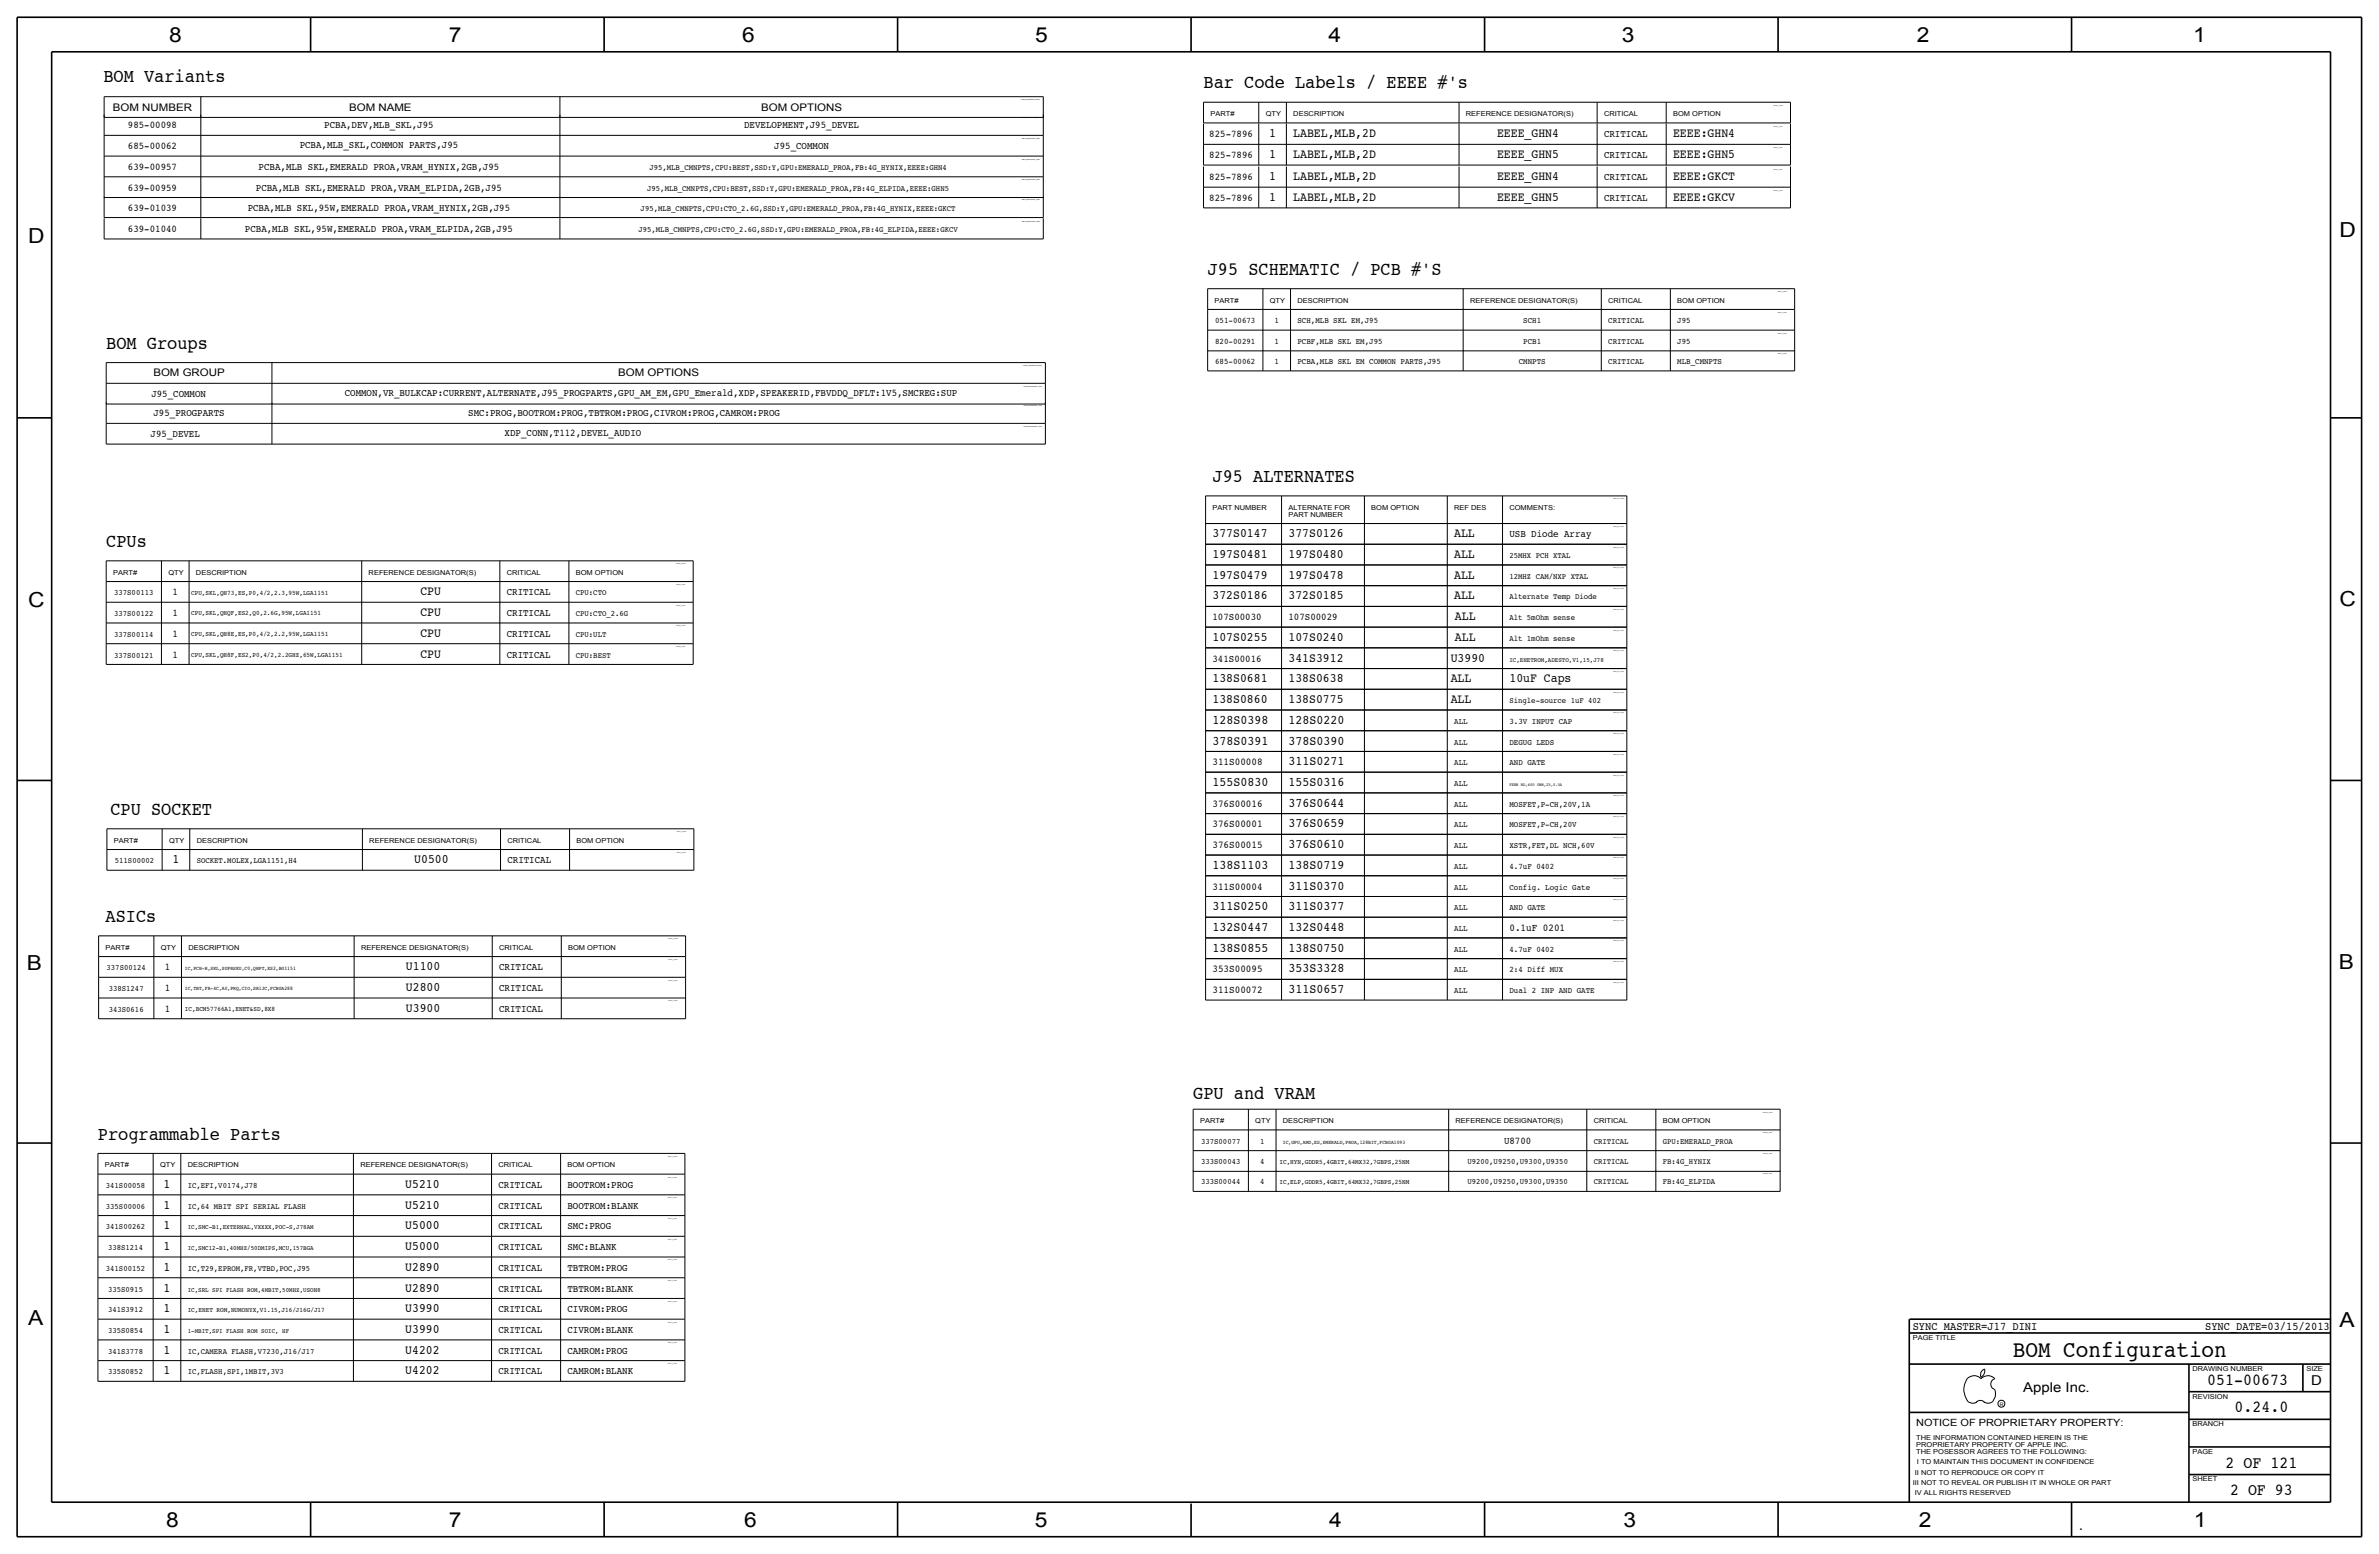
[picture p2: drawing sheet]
<svg xmlns="http://www.w3.org/2000/svg" width="875mm" height="572mm" viewBox="0 0 875 572" stroke-linecap="round" stroke-linejoin="round" font-family="sans-serif">
<defs><g id="words">
<text font-size="8.6" x="740.4" y="499.1">BOM Configuration</text>
<g font-size="7.6">
<text x="62.2" y="15.5">8</text>
<text x="165" y="15.5">7</text>
<text x="273" y="15.5">6</text>
<text x="380.7" y="15.5">5</text>
<text x="488.6" y="15.5">4</text>
<text x="596.6" y="15.5">3</text>
<text x="705.1" y="15.5">2</text>
<text x="806.7" y="15.5">1</text>
<text x="10.4" y="89.4">D</text>
<text x="860.5" y="87.1">D</text>
<text x="10.4" y="223.3">C</text>
<text x="860.5" y="222.8">C</text>
<text x="9.8" y="356.6">B</text>
<text x="860.2" y="356.4">B</text>
<text x="10.4" y="487.4">A</text>
<text x="860.5" y="488.2">A</text>
<text x="61.2" y="561.6">8</text>
<text x="165" y="561.6">7</text>
<text x="273.8" y="561.6">6</text>
<text x="380.7" y="561.6">5</text>
<text x="488.9" y="561.6">4</text>
<text x="597.1" y="561.6">3</text>
<text x="705.8" y="561.6">2</text>
<text x="806.9" y="561.6">1</text>
</g>
<g font-size="7">
<text x="38.1" y="30.2">BOM Variants</text>
<text x="442.7" y="32.5">Bar Code Labels / EEEE #'s</text>
<text x="444.2" y="101.1">J95 SCHEMATIC / PCB #'S</text>
<text x="39.1" y="128.3">BOM Groups</text>
<text x="446" y="177.3">J95 ALTERNATES</text>
<text x="39.1" y="201.2">CPUs</text>
<text x="40.6" y="299.7">CPU SOCKET</text>
<text x="38.8" y="339.1">ASICs</text>
<text x="438.9" y="404.1">GPU and VRAM</text>
<text x="36" y="419.1">Programmable Parts</text>
</g>
<g font-size="6.2">
<text x="811.9" y="509.3">051-00673</text>
<text x="821.9" y="519.4">0.24.0</text>
<text x="818.6" y="539.7">2 OF 121</text>
<text x="820.3" y="549.9">2 OF 93</text>
</g>
<g font-size="5">
<text x="850.1" y="509.3">D</text>
<text x="744.2" y="511.8">Apple Inc.</text>
</g>
<g font-size="4.8">
<text x="446" y="266.2">128S0398</text>
<text x="473.9" y="266.2">128S0220</text>
<text x="446" y="273.8">378S0391</text>
<text x="473.9" y="273.8">378S0390</text>
<text x="473.9" y="281.4">311S0271</text>
<text x="446" y="289.1">155S0830</text>
<text x="473.9" y="289.1">155S0316</text>
<text x="473.9" y="296.7">376S0644</text>
<text x="473.9" y="304.3">376S0659</text>
<text x="473.9" y="311.9">376S0610</text>
<text x="446" y="319.5">138S1103</text>
<text x="473.9" y="319.5">138S0719</text>
<text x="473.9" y="327.2">311S0370</text>
<text x="446" y="334.8">311S0250</text>
<text x="473.9" y="334.8">311S0377</text>
<text x="446" y="342.4">132S0447</text>
<text x="473.9" y="342.4">132S0448</text>
<text x="446" y="350">138S0855</text>
<text x="473.9" y="350">138S0750</text>
<text x="473.9" y="357.6">353S3328</text>
<text x="473.9" y="365.3">311S0657</text>
</g>
<g font-size="4.7">
<text x="466.8" y="50.5">1</text>
<text x="475.7" y="50.5">LABEL,MLB,2D</text>
<text x="550.6" y="50.5">EEEE_GHN4</text>
<text x="615.4" y="50.5">EEEE:GHN4</text>
<text x="466.8" y="58.2">1</text>
<text x="475.7" y="58.2">LABEL,MLB,2D</text>
<text x="550.6" y="58.2">EEEE_GHN5</text>
<text x="615.4" y="58.2">EEEE:GHN5</text>
<text x="466.8" y="66.3">1</text>
<text x="475.7" y="66.3">LABEL,MLB,2D</text>
<text x="550.6" y="66.3">EEEE_GHN4</text>
<text x="615.4" y="66.3">EEEE:GKCT</text>
<text x="466.8" y="73.9">1</text>
<text x="475.7" y="73.9">LABEL,MLB,2D</text>
<text x="550.6" y="73.9">EEEE_GHN5</text>
<text x="615.4" y="73.9">EEEE:GKCV</text>
<text x="446" y="197.6">377S0147</text>
<text x="473.9" y="197.6">377S0126</text>
<text x="534.9" y="197.6">ALL</text>
<text x="446" y="205.2">197S0481</text>
<text x="473.9" y="205.2">197S0480</text>
<text x="534.9" y="205.2">ALL</text>
<text x="446" y="212.9">197S0479</text>
<text x="473.9" y="212.9">197S0478</text>
<text x="534.9" y="212.9">ALL</text>
<text x="154.6" y="218.9">CPU</text>
<text x="446" y="220.5">372S0186</text>
<text x="473.9" y="220.5">372S0185</text>
<text x="534.9" y="220.5">ALL</text>
<text x="154.6" y="226.6">CPU</text>
<text x="535.1" y="228.1">ALL</text>
<text x="154.6" y="234.2">CPU</text>
<text x="446" y="235.7">107S0255</text>
<text x="473.9" y="235.7">107S0240</text>
<text x="535.1" y="235.7">ALL</text>
<text x="154.6" y="241.8">CPU</text>
<text x="473.9" y="243.3">341S3912</text>
<text x="533.6" y="243.3">U3990</text>
<text x="446" y="251">138S0681</text>
<text x="473.9" y="251">138S0638</text>
<text x="533.6" y="251">ALL</text>
<text x="555.2" y="251">10uF Caps</text>
<text x="446" y="258.6">138S0860</text>
<text x="473.9" y="258.6">138S0775</text>
<text x="533.6" y="258.6">ALL</text>
<text x="63.5" y="317.5">1</text>
<text x="152.4" y="317.5">U0500</text>
<text x="149.3" y="356.9">U1100</text>
<text x="149.3" y="364.5">U2800</text>
<text x="149.3" y="372.1">U3900</text>
<text x="60.1" y="436.9">1</text>
<text x="149.1" y="436.9">U5210</text>
<text x="60.1" y="444.5">1</text>
<text x="149.1" y="444.5">U5210</text>
<text x="60.1" y="452.1">1</text>
<text x="149.1" y="452.1">U5000</text>
<text x="60.1" y="459.7">1</text>
<text x="149.1" y="459.7">U5000</text>
<text x="60.2" y="467.4">1</text>
<text x="149.1" y="467.4">U2890</text>
<text x="60.1" y="475">1</text>
<text x="149.1" y="475">U2890</text>
<text x="60.1" y="482.6">1</text>
<text x="149.1" y="482.6">U3990</text>
<text x="60.1" y="490.2">1</text>
<text x="149.1" y="490.2">U3990</text>
<text x="60.1" y="497.8">1</text>
<text x="149.1" y="497.8">U4202</text>
<text x="60.1" y="505.5">1</text>
<text x="149.1" y="505.5">U4202</text>
</g>
<g font-size="4.3">
<text x="703.5" y="488.9">SYNC_MASTER=J17_DINI</text>
<text x="811.1" y="488.9">SYNC_DATE=03/15/2013</text>
</g>
<g font-size="3.8">
<text x="41.5" y="40.6">BOM NUMBER</text>
<text x="128.4" y="40.6">BOM NAME</text>
<text x="279.9" y="40.6">BOM OPTIONS</text>
<text x="47" y="47.2">985-00098</text>
<text x="119.3" y="47">PCBA,DEV,MLB_SKL,J95</text>
<text x="273.7" y="47.2">DEVELOPMENT,J95_DEVEL</text>
<text x="444.8" y="50.5">825-7896</text>
<text x="590" y="50.5">CRITICAL</text>
<text x="47" y="54.9">685-00062</text>
<text x="110.2" y="54.6">PCBA,MLB_SKL,COMMON PARTS,J95</text>
<text x="284.8" y="54.9">J95_COMMON</text>
<text x="444.8" y="58.2">825-7896</text>
<text x="590" y="58.2">CRITICAL</text>
<text x="47" y="62.5">639-00957</text>
<text x="95.1" y="62.5">PCBA,MLB SKL,EMERALD PROA,VRAM_HYNIX,2GB,J95</text>
<text x="47" y="70.1">639-00959</text>
<text x="94.1" y="70.1">PCBA,MLB SKL,EMERALD PROA,VRAM_ELPIDA,2GB,J95</text>
<text x="444.8" y="66.3">825-7896</text>
<text x="590" y="66.3">CRITICAL</text>
<text x="47" y="77.5">639-01039</text>
<text x="91.1" y="77.5">PCBA,MLB SKL,95W,EMERALD PROA,VRAM_HYNIX,2GB,J95</text>
<text x="444.8" y="73.9">825-7896</text>
<text x="590" y="73.9">CRITICAL</text>
<text x="47" y="85.3">639-01040</text>
<text x="90.1" y="85.3">PCBA,MLB SKL,95W,EMERALD PROA,VRAM_ELPIDA,2GB,J95</text>
<text x="56.4" y="138.4">BOM GROUP</text>
<text x="227.4" y="138.4">BOM OPTIONS</text>
<text x="55.7" y="146.1">J95_COMMON</text>
<text x="126.8" y="145.8">COMMON,VR_BULKCAP:CURRENT,ALTERNATE,J95_PROGPARTS,GPU_AM_EM,GPU_Emerald,XDP,SPEAKERID,FBVDDQ_DFLT:1V5,SMCREG:SUP</text>
<text x="56.5" y="153.2">J95_PROGPARTS</text>
<text x="172.2" y="153.2">SMC:PROG,BOOTROM:PROG,TBTROM:PROG,CIVROM:PROG,CAMROM:PROG</text>
<text x="55.4" y="160.8">J95_DEVEL</text>
<text x="185.6" y="160.3">XDP_CONN,T112,DEVEL_AUDIO</text>
<text x="555.2" y="197.6">USB Diode Array</text>
<text x="63.5" y="218.9">1</text>
<text x="186.4" y="218.9">CRITICAL</text>
<text x="63.5" y="226.6">1</text>
<text x="186.4" y="226.6">CRITICAL</text>
<text x="446" y="228.1">107S00030</text>
<text x="473.9" y="228.1">107S00029</text>
<text x="63.5" y="234.2">1</text>
<text x="186.4" y="234.2">CRITICAL</text>
<text x="63.5" y="241.8">1</text>
<text x="186.4" y="241.8">CRITICAL</text>
<text x="446" y="243.3">341S00016</text>
<text x="446" y="281.4">311S00008</text>
<text x="446" y="296.7">376S00016</text>
<text x="446" y="304.3">376S00001</text>
<text x="446" y="311.9">376S00015</text>
<text x="186.6" y="317.5">CRITICAL</text>
<text x="446" y="327.2">311S00004</text>
<text x="555.2" y="342.4">0.1uF 0201</text>
<text x="60.7" y="356.9">1</text>
<text x="183.6" y="356.9">CRITICAL</text>
<text x="446" y="357.6">353S00095</text>
<text x="60.7" y="364.5">1</text>
<text x="183.6" y="364.5">CRITICAL</text>
<text x="446" y="365.3">311S00072</text>
<text x="60.7" y="372.1">1</text>
<text x="183.6" y="372.1">CRITICAL</text>
<text x="553.2" y="420.6">U8700</text>
<text x="183.3" y="436.9">CRITICAL</text>
<text x="208.7" y="436.9">BOOTROM:PROG</text>
<text x="183.3" y="444.5">CRITICAL</text>
<text x="208.7" y="444.5">BOOTROM:BLANK</text>
<text x="183.3" y="452.1">CRITICAL</text>
<text x="208.7" y="452.1">SMC:PROG</text>
<text x="183.3" y="459.7">CRITICAL</text>
<text x="208.7" y="459.7">SMC:BLANK</text>
<text x="183.3" y="467.4">CRITICAL</text>
<text x="208.7" y="467.4">TBTROM:PROG</text>
<text x="183.3" y="475">CRITICAL</text>
<text x="208.7" y="475">TBTROM:BLANK</text>
<text x="183.3" y="482.6">CRITICAL</text>
<text x="208.7" y="482.6">CIVROM:PROG</text>
<text x="183.3" y="490.2">CRITICAL</text>
<text x="208.7" y="490.2">CIVROM:BLANK</text>
<text x="183.3" y="497.8">CRITICAL</text>
<text x="208.7" y="497.8">CAMROM:PROG</text>
<text x="183.3" y="505.5">CRITICAL</text>
<text x="208.7" y="505.5">CAMROM:BLANK</text>
</g>
<text font-size="3.7" x="704.8" y="524.5">NOTICE OF PROPRIETARY PROPERTY:</text>
<text font-size="3.5" x="764.5" y="562.6">.</text>
<g font-size="3.1">
<text x="446.9" y="118.9">051-00673</text>
<text x="468.8" y="118.9">1</text>
<text x="477.2" y="118.9">SCH,MLB SKL EM,J95</text>
<text x="560.3" y="118.9">SCH1</text>
<text x="591.5" y="118.9">CRITICAL</text>
<text x="616.9" y="118.9">J95</text>
<text x="446.9" y="126.5">820-00291</text>
<text x="468.8" y="126.5">1</text>
<text x="477.2" y="126.5">PCBF,MLB SKL EM,J95</text>
<text x="560.3" y="126.5">PCB1</text>
<text x="591.5" y="126.5">CRITICAL</text>
<text x="616.9" y="126.5">J95</text>
<text x="446.9" y="133.9">685-00062</text>
<text x="468.8" y="133.9">1</text>
<text x="477.2" y="133.9">PCBA,MLB SKL EM COMMON PARTS,J95</text>
<text x="558.6" y="133.9">CMNPTS</text>
<text x="591.5" y="133.9">CRITICAL</text>
<text x="616.9" y="133.9">MLB_CMNPTS</text>
<text x="534.9" y="266.2">ALL</text>
<text x="555.2" y="266.2">3.3V INPUT CAP</text>
<text x="534.9" y="273.8">ALL</text>
<text x="555.2" y="273.8">DEGUG LEDS</text>
<text x="534.9" y="281.4">ALL</text>
<text x="555.2" y="281.4">AND GATE</text>
<text x="534.9" y="289.1">ALL</text>
<text x="534.9" y="296.7">ALL</text>
<text x="555.2" y="296.7">MOSFET,P-CH,20V,1A</text>
<text x="534.9" y="304.3">ALL</text>
<text x="555.2" y="304.3">MOSFET,P-CH,20V</text>
<text x="534.9" y="311.9">ALL</text>
<text x="555.2" y="311.9">XSTR,FET,DL NCH,60V</text>
<text x="534.9" y="319.5">ALL</text>
<text x="555.2" y="319.5">4.7uF 0402</text>
<text x="534.9" y="327.2">ALL</text>
<text x="555.2" y="327.2">Config. Logic Gate</text>
<text x="534.9" y="334.8">ALL</text>
<text x="555.2" y="334.8">AND GATE</text>
<text x="534.9" y="342.4">ALL</text>
<text x="534.9" y="350">ALL</text>
<text x="555.2" y="350">4.7uF 0402</text>
<text x="534.9" y="357.6">ALL</text>
<text x="555.2" y="357.6">2:4 Diff MUX</text>
<text x="534.9" y="365.3">ALL</text>
<text x="555.2" y="365.3">Dual 2 INP AND GATE</text>
</g>
<g font-size="3">
<text x="238.9" y="62.5">J95,MLB_CMNPTS,CPU:BEST,SSD:Y,GPU:EMERALD_PROA,FB:4G_HYNIX,EEEE:GHN4</text>
<text x="238.1" y="70.1">J95,MLB_CMNPTS,CPU:BEST,SSD:Y,GPU:EMERALD_PROA,FB:4G_ELPIDA,EEEE:GHN5</text>
<text x="235.6" y="77.5">J95,MLB_CMNPTS,CPU:CTO_2.6G,SSD:Y,GPU:EMERALD_PROA,FB:4G_HYNIX,EEEE:GKCT</text>
<text x="234.8" y="85.3">J95,MLB_CMNPTS,CPU:CTO_2.6G,SSD:Y,GPU:EMERALD_PROA,FB:4G_ELPIDA,EEEE:GKCV</text>
<text x="555.2" y="205.2">25MHX PCH XTAL</text>
<text x="555.2" y="212.9">12MHZ CAM/NXP XTAL</text>
<text x="42" y="218.9">337S00113</text>
<text x="211.8" y="218.9">CPU:CTO</text>
<text x="555.2" y="220.5">Alternate Temp Diode</text>
<text x="42" y="226.6">337S00122</text>
<text x="211.8" y="226.6">CPU:CTO_2.6G</text>
<text x="555.2" y="228.1">Alt 5mOhm sense</text>
<text x="42" y="234.2">337S00114</text>
<text x="211.8" y="234.2">CPU:ULT</text>
<text x="555.2" y="235.7">Alt 1mOhm sense</text>
<text x="42" y="241.8">337S00121</text>
<text x="211.8" y="241.8">CPU:BEST</text>
<text x="555.2" y="258.6">Single-source 1uF 402</text>
<text x="42.2" y="317.5">511S00002</text>
<text x="72.3" y="317.5">SOCKET.MOLEX,LGA1151,H4</text>
<text x="39.2" y="356.9">337S00124</text>
<text x="40" y="364.5">338S1247</text>
<text x="40" y="372.1">343S0616</text>
<text x="441.8" y="420.6">337S00077</text>
<text x="463.5" y="420.6">1</text>
<text x="586.2" y="420.6">CRITICAL</text>
<text x="611.6" y="420.6">GPU:EMERALD_PROA</text>
<text x="441.8" y="428.2">333S00043</text>
<text x="463.5" y="428.2">4</text>
<text x="539.7" y="428.2">U9200,U9250,U9300,U9350</text>
<text x="586.2" y="428.2">CRITICAL</text>
<text x="611.6" y="428.2">FB:4G_HYNIX</text>
<text x="38.9" y="436.9">341S00058</text>
<text x="69" y="436.9">IC,EFI,V0174,J78</text>
<text x="441.8" y="435.6">333S00044</text>
<text x="463.5" y="435.6">4</text>
<text x="539.7" y="435.6">U9200,U9250,U9300,U9350</text>
<text x="586.2" y="435.6">CRITICAL</text>
<text x="611.6" y="435.6">FB:4G_ELPIDA</text>
<text x="38.9" y="444.5">335S00006</text>
<text x="69" y="444.5">IC,64 MBIT SPI SERIAL FLASH</text>
<text x="38.9" y="452.1">341S00262</text>
<text x="39.7" y="459.7">338S1214</text>
<text x="38.9" y="467.4">341S00152</text>
<text x="69" y="467.4">IC,T29,EPROM,FR,VTBD,POC,J95</text>
<text x="39.7" y="475">335S0915</text>
<text x="39.7" y="482.6">341S3912</text>
<text x="39.7" y="490.2">335S0854</text>
<text x="39.7" y="497.8">341S3778</text>
<text x="69" y="497.8">IC,CAMERA FLASH,V7230,J16/J17</text>
<text x="39.7" y="505.5">335S0852</text>
<text x="69" y="505.5">IC,FLASH,SPI,1MBIT,3V3</text>
</g>
<g font-size="2.5">
<text x="445.2" y="42.7">PART#</text>
<text x="465.5" y="42.7">QTY</text>
<text x="475.7" y="42.7">DESCRIPTION</text>
<text x="539.2" y="42.7">REFERENCE DESIGNATOR(S)</text>
<text x="590" y="42.7">CRITICAL</text>
<text x="615.4" y="42.7">BOM OPTION</text>
<text x="446.7" y="111.3">PART#</text>
<text x="467.1" y="111.3">QTY</text>
<text x="477.2" y="111.3">DESCRIPTION</text>
<text x="540.7" y="111.3">REFERENCE DESIGNATOR(S)</text>
<text x="591.5" y="111.3">CRITICAL</text>
<text x="616.9" y="111.3">BOM OPTION</text>
<text x="446" y="187.5">PART NUMBER</text>
<text x="473.9" y="187.5">ALTERNATE FOR</text>
<text x="473.9" y="190">PART NUMBER</text>
<text x="504.4" y="187.5">BOM OPTION</text>
<text x="534.9" y="187.5">REF DES</text>
<text x="555.2" y="187.5">COMMENTS:</text>
<text x="41.6" y="211.3">PART#</text>
<text x="61.9" y="211.3">QTY</text>
<text x="72.1" y="211.3">DESCRIPTION</text>
<text x="135.6" y="211.3">REFERENCE DESIGNATOR(S)</text>
<text x="186.4" y="211.3">CRITICAL</text>
<text x="211.8" y="211.3">BOM OPTION</text>
<text x="70.3" y="218.7">CPU,SKL,QH73,ES,P0,4/2,2.3,95W,LGA1151</text>
<text x="70.3" y="226.3">CPU,SKL,QHQF,ES2,Q0,2.6G,95W,LGA1151</text>
<text x="70.3" y="233.9">CPU,SKL,QH8E,ES,P0,4/2,2.2,95W,LGA1151</text>
<text x="70.3" y="241.6">CPU,SKL,QH8F,ES2,P0,4/2,2.2GHZ,65W,LGA1151</text>
<text x="41.9" y="309.9">PART#</text>
<text x="62.2" y="309.9">QTY</text>
<text x="72.3" y="309.9">DESCRIPTION</text>
<text x="135.8" y="309.9">REFERENCE DESIGNATOR(S)</text>
<text x="186.6" y="309.9">CRITICAL</text>
<text x="212" y="309.9">BOM OPTION</text>
<text x="38.8" y="349.2">PART#</text>
<text x="59.1" y="349.2">QTY</text>
<text x="69.3" y="349.2">DESCRIPTION</text>
<text x="132.8" y="349.2">REFERENCE DESIGNATOR(S)</text>
<text x="183.6" y="349.2">CRITICAL</text>
<text x="209" y="349.2">BOM OPTION</text>
<text x="68" y="371.9">IC,BCM57766A1,ENET&amp;SD,8X8</text>
<text x="441.4" y="413">PART#</text>
<text x="461.7" y="413">QTY</text>
<text x="471.9" y="413">DESCRIPTION</text>
<text x="535.4" y="413">REFERENCE DESIGNATOR(S)</text>
<text x="586.2" y="413">CRITICAL</text>
<text x="611.6" y="413">BOM OPTION</text>
<text x="38.6" y="429.3">PART#</text>
<text x="58.9" y="429.3">QTY</text>
<text x="69" y="429.3">DESCRIPTION</text>
<text x="132.5" y="429.3">REFERENCE DESIGNATOR(S)</text>
<text x="183.3" y="429.3">CRITICAL</text>
<text x="208.7" y="429.3">BOM OPTION</text>
<text x="470.6" y="428.2">IC,HYN,GDDR5,4GBIT,64MX32,7GBPS,25NM</text>
<text x="470.6" y="435.6">IC,ELP,GDDR5,4GBIT,64MX32,7GBPS,25NM</text>
<text x="69" y="482.6">IC,ENET ROM,NUMONYX,V1.15,J16/J16G/J17</text>
<text x="703.5" y="492.8">PAGE TITLE</text>
<text x="806.4" y="504.2">DRAWING NUMBER</text>
<text x="848.3" y="504.2">SIZE</text>
<text x="806.4" y="514.4">REVISION</text>
<text x="806.4" y="524.5">BRANCH</text>
<text x="704.8" y="532.1">PROPRIETARY PROPERTY OF APPLE INC.</text>
<text x="704.8" y="529.6">THE INFORMATION CONTAINED HEREIN IS THE</text>
<text x="704.8" y="534.7">THE POSESSOR AGREES TO THE FOLLOWING:</text>
<text x="705.1" y="538.5">I TO MAINTAIN THIS DOCUMENT IN CONFIDENCE</text>
<text x="806.4" y="534.7">PAGE</text>
<text x="704.3" y="542.3">II NOT TO REPRODUCE OR COPY IT</text>
<text x="806.4" y="544.8">SHEET</text>
<text x="703.5" y="546.1">III NOT TO REVEAL OR PUBLISH IT IN WHOLE OR PART</text>
<text x="704.3" y="549.9">IV ALL RIGHTS RESERVED</text>
</g>
<g font-size="2.4">
<text x="555.2" y="243.3">IC,ENETROM,ADESTO,V1,15,J78</text>
<text x="69" y="452.1">IC,SMC-B1,EXTERNAL,VXXXX,POC-S,J78AM</text>
<text x="69" y="459.7">IC,SMC12-B1,40MHZ/50DMIPS,MCU,157BGA</text>
<text x="69" y="475">IC,SRL SPI FLASH ROM,4MBIT,50MHZ,USON8</text>
<text x="69" y="490.2">1-MBIT,SPI FLASH ROM SOIC, HF</text>
</g>
<g font-size="2">
<text x="68" y="356.9">IC,PCH-H,SKL,SUPRSKU,C0,QHPT,ES2,BG1151</text>
<text x="68" y="364.2">IC,TBT,FR-4C,A0,PRQ,CIO,SR1JC,FCBGA288</text>
<text x="471.9" y="420.6">IC,GPU,AMD,ES,EMERALD,PROA,128BIT,FCBGA1093</text>
</g>
<text font-size="1.8" x="735.5" y="516.9">R</text>
<text font-size="1.6" x="555.2" y="289.1">FERR BD,600 OHM,25,0.5A</text>
<g font-size=".5">
<text x="375.5" y="36.8">TABLE_BOMGROUP_HEAD</text>
<text x="375.7" y="43.4">TABLE_BOMGROUP_ITEM</text>
<text x="375.7" y="51.1">TABLE_BOMGROUP_ITEM</text>
<text x="375.7" y="58.7">TABLE_BOMGROUP_ITEM</text>
<text x="375.7" y="66.3">TABLE_BOMGROUP_ITEM</text>
<text x="375.7" y="73.7">TABLE_BOMGROUP_ITEM</text>
<text x="375.7" y="81.5">TABLE_BOMGROUP_ITEM</text>
<text x="376.3" y="134.6">TABLE_BOMGROUP_HEAD</text>
<text x="376.5" y="142.2">TABLE_BOMGROUP_ITEM</text>
<text x="376.5" y="149.4">TABLE_BOMGROUP_ITEM</text>
<text x="376.5" y="157">TABLE_BOMGROUP_ITEM</text>
</g>
<g font-size=".4">
<text x="652.2" y="38.9">TABLE_5_HEAD</text>
<text x="652.2" y="46.7">TABLE_5_ITEM</text>
<text x="652.2" y="54.4">TABLE_5_ITEM</text>
<text x="652.2" y="62.5">TABLE_5_ITEM</text>
<text x="652.2" y="70.1">TABLE_5_ITEM</text>
<text x="653.7" y="107.4">TABLE_5_HEAD</text>
<text x="653.7" y="115.1">TABLE_5_ITEM</text>
<text x="653.7" y="122.7">TABLE_5_ITEM</text>
<text x="653.7" y="130">TABLE_5_ITEM</text>
<text x="593.3" y="183.6">TABLE_ALT_HEAD</text>
<text x="593.3" y="193.8">TABLE_ALT_ITEM</text>
<text x="593.3" y="201.4">TABLE_ALT_ITEM</text>
<text x="248.6" y="207.5">TABLE_5_HEAD</text>
<text x="593.3" y="209">TABLE_ALT_ITEM</text>
<text x="248.6" y="215.1">TABLE_5_ITEM</text>
<text x="593.3" y="216.7">TABLE_ALT_ITEM</text>
<text x="248.6" y="222.8">TABLE_5_ITEM</text>
<text x="593.3" y="224.3">TABLE_ALT_ITEM</text>
<text x="248.6" y="230.4">TABLE_5_ITEM</text>
<text x="593.3" y="231.9">TABLE_ALT_ITEM</text>
<text x="248.6" y="238">TABLE_5_ITEM</text>
<text x="593.3" y="239.5">TABLE_ALT_ITEM</text>
<text x="593.3" y="247.1">TABLE_ALT_ITEM</text>
<text x="593.3" y="254.8">TABLE_ALT_ITEM</text>
<text x="593.3" y="262.4">TABLE_ALT_ITEM</text>
<text x="593.3" y="270">TABLE_ALT_ITEM</text>
<text x="593.3" y="277.6">TABLE_ALT_ITEM</text>
<text x="593.3" y="285.2">TABLE_ALT_ITEM</text>
<text x="593.3" y="292.9">TABLE_ALT_ITEM</text>
<text x="593.3" y="300.5">TABLE_ALT_ITEM</text>
<text x="248.9" y="306.1">TABLE_5_HEAD</text>
<text x="593.3" y="308.1">TABLE_ALT_ITEM</text>
<text x="248.9" y="313.7">TABLE_5_ITEM</text>
<text x="593.3" y="315.7">TABLE_ALT_ITEM</text>
<text x="593.3" y="323.3">TABLE_ALT_ITEM</text>
<text x="593.3" y="331">TABLE_ALT_ITEM</text>
<text x="593.3" y="338.6">TABLE_ALT_ITEM</text>
<text x="245.8" y="345.4">TABLE_5_HEAD</text>
<text x="593.3" y="346.2">TABLE_ALT_ITEM</text>
<text x="245.8" y="353.1">TABLE_5_ITEM</text>
<text x="593.3" y="353.8">TABLE_ALT_ITEM</text>
<text x="245.8" y="360.7">TABLE_5_ITEM</text>
<text x="593.3" y="361.4">TABLE_ALT_ITEM</text>
<text x="245.8" y="368.3">TABLE_5_ITEM</text>
<text x="648.4" y="409.2">TABLE_5_HEAD</text>
<text x="648.4" y="416.8">TABLE_5_ITEM</text>
<text x="245.6" y="425.5">TABLE_5_HEAD</text>
<text x="648.4" y="424.4">TABLE_5_ITEM</text>
<text x="648.4" y="431.8">TABLE_5_ITEM</text>
<text x="245.6" y="433.1">TABLE_5_ITEM</text>
<text x="245.6" y="440.7">TABLE_5_ITEM</text>
<text x="245.6" y="448.3">TABLE_5_ITEM</text>
<text x="245.6" y="455.9">TABLE_5_ITEM</text>
<text x="245.6" y="463.6">TABLE_5_ITEM</text>
<text x="245.6" y="471.2">TABLE_5_ITEM</text>
<text x="245.6" y="478.8">TABLE_5_ITEM</text>
<text x="245.6" y="486.4">TABLE_5_ITEM</text>
<text x="245.6" y="494">TABLE_5_ITEM</text>
<text x="245.6" y="501.6">TABLE_5_ITEM</text>
</g>
</g></defs>
<g fill="none" stroke="#000" stroke-width=".6" stroke-linecap="butt">
<path d="M6.3 6.4v558.7zM6.3 6.4h862.3zM19 19.1h838.2zM19 19.1v533.4zM114.2 6.4v12.7zM222.2 6.4v12.7zM330.1 6.4v12.7zM438.1 6.4v12.7zM546 6.4v12.7zM654 6.4v12.7zM761.9 6.4v12.7zM857.2 19.1v533.4z"/>
<path d="M868.6 6.4v558.7zM6.3 153.7h12.7zM857.2 153.7h11.4zM6.3 287h12.7zM857.2 287h11.4zM6.3 420.4h12.7zM857.2 420.4h11.4zM702.3 490.2h154.9zM702.3 485.1v5.1zM702.3 490.2v62.3zM702.4 485.1h154.8zM702.3 501.6h154.9z"/>
<path d="M702.3 519.4h102.8zM805.1 501.6v50.8zM805.1 511.8h52.1zM847 501.6v10.2zM805.1 522h52.1zM805.1 532.1h52.1zM19 552.5h838.2zM114.2 552.4v12.7zM222.2 552.5v12.7zM330.1 552.5v12.7zM438.1 553v12.1zM546 552.5v12.7z"/>
<path d="M654 552.5v12.7zM761.9 552.5v12.7zM805.1 542.3h52.1zM6.3 565.1h862.3z"/>
</g>
<g fill="none" stroke="#000" stroke-width=".37">
<path d="M38.3 35.6v7.6zM38.3 35.6h345.4zM73.9 35.6v7.6zM205.9 35.6v7.6zM383.7 35.6v7.6zM442.7 37.6v7.6zM442.7 37.6h215.9zM463 37.6v7.6zM473.2 37.6v7.6zM536.7 37.6v7.6zM587.5 37.6v7.6zM612.9 37.6v7.6z"/>
<path d="M658.6 37.6v7.6zM38.3 57.4h345.4zM38.3 49.8h345.4zM38.3 57.4v7.6zM38.3 49.8v7.6zM38.3 43.2h345.4zM38.3 42.2v7.6zM73.9 57.4v7.6zM73.9 49.8v7.6zM73.9 42.2v7.6zM205.9 57.4v7.6zM205.9 49.8v7.6z"/>
<path d="M205.9 42.2v7.6zM383.7 57.4v7.6zM383.7 49.8v7.6zM383.7 42.2v7.6zM442.7 45.5v7.6zM442.7 53.1h215.9zM442.7 53.1v7.6zM442.7 45.2h215.9zM463 45.5v7.6zM463 53.1v7.6zM473.2 45.5v7.6zM473.2 53.1v7.6z"/>
<path d="M536.7 45.5v7.6zM536.7 53.1v7.6zM587.5 45.5v7.6zM587.5 53.1v7.6zM612.9 45.5v7.6zM612.9 53.1v7.6zM658.6 45.5v7.6zM658.6 53.1v7.6zM38.3 65h345.4zM38.3 72.6h345.4zM38.3 72.4v7.6zM38.3 65v7.6z"/>
<path d="M73.9 72.4v7.6zM73.9 65v7.6zM205.9 72.4v7.6zM205.9 65v7.6zM383.7 72.4v7.6zM383.7 65v7.6zM442.7 68.8v7.7zM442.7 76.5h215.9zM442.7 60.7h215.9zM442.7 61.2v7.6zM442.7 68.8h215.9zM463 68.8v7.7z"/>
<path d="M463 61.2v7.6zM473.2 68.8v7.7zM473.2 61.2v7.6zM536.7 68.8v7.7zM536.7 61.2v7.6zM587.5 68.8v7.7zM587.5 61.2v7.6zM612.9 68.8v7.7zM612.9 61.2v7.6zM658.6 68.8v7.7zM658.6 61.2v7.6zM38.3 80h345.4z"/>
<path d="M38.3 87.9h345.4zM38.3 80.3v7.6zM73.9 80.3v7.6zM205.9 80.3v7.6zM383.7 80.3v7.6zM444.2 106.2v7.6zM444.2 113.8h215.9zM444.2 106.2h215.9zM444.2 113.8v7.6zM464.5 106.2v7.6zM464.5 113.8v7.6zM474.7 106.2v7.6z"/>
<path d="M474.7 113.8v7.6zM538.2 106.2v7.6zM538.2 113.8v7.6zM589 106.2v7.6zM589 113.8v7.6zM614.4 106.2v7.6zM614.4 113.8v7.6zM660.1 106.2v7.6zM660.1 113.8v7.6zM39.1 133.4v7.6zM39.1 133.4h345.4zM100 133.4v7.6z"/>
<path d="M384.5 133.4v7.6zM444.2 121.4v7.6zM444.2 129h215.9zM444.2 121.4h215.9zM444.2 128.8v7.6zM444.2 136.4h215.9zM464.5 121.4v7.6zM464.5 128.8v7.6zM474.7 121.4v7.6zM474.7 128.8v7.6zM538.2 121.4v7.6zM538.2 128.8v7.6z"/>
<path d="M589 121.4v7.6zM589 128.8v7.6zM614.4 121.4v7.6zM614.4 128.8v7.6zM660.1 121.4v7.6zM660.1 128.8v7.6zM39.1 148.1v7.6zM39.1 155.7h345.4zM39.1 141v7.6zM39.1 148.6h345.4zM39.1 155.7v7.6zM39.1 141h345.4z"/>
<path d="M100 148.1v7.6zM100 141v7.6zM100 155.7v7.6zM384.5 148.1v7.6zM384.5 141v7.6zM384.5 155.7v7.6zM39.1 163.3h345.4zM443.4 192.5v7.7zM443.4 182.4v10.1zM443.4 192.5h155zM443.4 182.4h155zM471.4 192.5v7.7z"/>
<path d="M471.4 182.4v10.1zM501.9 192.5v7.7zM501.9 182.4v10.1zM532.3 192.5v7.7zM532.3 182.4v10.1zM552.7 192.5v7.7zM552.7 182.4v10.1zM598.4 192.5v7.7zM598.4 182.4v10.1zM39.1 213.9v7.6zM39.1 206.2v7.7zM39.1 213.9h215.9z"/>
<path d="M39.1 206.2h215.9zM59.4 213.9v7.6zM59.4 206.2v7.7zM69.5 213.9v7.6zM69.5 206.2v7.7zM133 213.9v7.6zM133 206.2v7.7zM183.8 213.9v7.6zM183.8 206.2v7.7zM209.2 213.9v7.6zM209.2 206.2v7.7zM255 213.9v7.6z"/>
<path d="M255 206.2v7.7zM443.4 207.8v7.6zM443.4 215.4v7.6zM443.4 200.2v7.6zM443.4 207.8h155zM443.4 215.4h155zM443.4 200.2h155zM471.4 207.8v7.6zM471.4 215.4v7.6zM471.4 200.2v7.6zM501.9 207.8v7.6zM501.9 215.4v7.6z"/>
<path d="M501.9 200.2v7.6zM532.3 207.8v7.6zM532.3 215.4v7.6zM532.3 200.2v7.6zM552.7 207.8v7.6zM552.7 215.4v7.6zM552.7 200.2v7.6zM598.4 207.8v7.6zM598.4 215.4v7.6zM598.4 200.2v7.6zM39.1 229.1v7.6zM39.1 236.7h215.9z"/>
<path d="M39.1 221.5v7.6zM39.1 229.1h215.9zM39.1 221.5h215.9zM39.1 236.7v7.6zM59.4 229.1v7.6zM59.4 221.5v7.6zM59.4 236.7v7.6zM69.5 229.1v7.6zM69.5 221.5v7.6zM69.5 236.7v7.6zM133 229.1v7.6zM133 221.5v7.6z"/>
<path d="M133 236.7v7.6zM183.8 229.1v7.6zM183.8 221.5v7.6zM183.8 236.7v7.6zM209.2 229.1v7.6zM209.2 221.5v7.6zM209.2 236.7v7.6zM255 229.1v7.6zM255 221.5v7.6zM255 236.7v7.6zM443.4 230.6v7.7zM443.4 223v7.6z"/>
<path d="M443.4 238.3v7.6zM443.4 230.6h155zM443.4 238.3h155zM443.4 223h155zM471.4 230.6v7.7zM471.4 223v7.6zM471.4 238.3v7.6zM501.9 230.6v7.7zM501.9 223v7.6zM501.9 238.3v7.6zM532.3 230.6v7.7zM532.3 223v7.6z"/>
<path d="M532.3 238.3v7.6zM552.7 230.6v7.7zM552.7 223v7.6zM552.7 238.3v7.6zM598.4 230.6v7.7zM598.4 223v7.6zM598.4 238.3v7.6zM39.1 244.3h215.9zM443.4 253.5v7.6zM443.4 245.9v7.6zM443.4 253.5h155zM443.4 245.9h155z"/>
<path d="M471.4 253.5v7.6zM471.4 245.9v7.6zM501.9 253.5v7.6zM501.9 245.9v7.6zM532.3 253.5v7.6zM532.3 245.9v7.6zM552.7 253.5v7.6zM552.7 245.9v7.6zM598.4 253.5v7.6zM598.4 245.9v7.6zM443.4 268.7v7.7zM443.4 276.4v7.6z"/>
<path d="M443.4 261.1v7.6zM443.4 268.7h155zM443.4 276.4h155zM443.4 261.1h155zM471.4 268.7v7.7zM471.4 276.4v7.6zM471.4 261.1v7.6zM501.9 268.7v7.7zM501.9 276.4v7.6zM501.9 261.1v7.6zM532.3 268.7v7.7zM532.3 276.4v7.6z"/>
<path d="M532.3 261.1v7.6zM552.7 268.7v7.7zM552.7 276.4v7.6zM552.7 261.1v7.6zM598.4 268.7v7.7zM598.4 276.4v7.6zM598.4 261.1v7.6zM443.4 291.6v7.6zM443.4 299.2v7.6zM443.4 284v7.6zM443.4 284h155zM443.4 291.6h155z"/>
<path d="M443.4 299.2h155zM471.4 291.6v7.6zM471.4 299.2v7.6zM471.4 284v7.6zM501.9 291.6v7.6zM501.9 299.2v7.6zM501.9 284v7.6zM532.3 291.6v7.6zM532.3 299.2v7.6zM532.3 284v7.6zM552.7 291.6v7.6zM552.7 299.2v7.6z"/>
<path d="M552.7 284v7.6zM598.4 291.6v7.6zM598.4 299.2v7.6zM598.4 284v7.6zM39.3 312.4v7.6zM39.3 304.8v7.6zM39.3 312.4h215.9zM39.3 304.8h215.9zM59.6 312.4v7.6zM59.6 304.8v7.6zM69.8 312.4v7.6zM69.8 304.8v7.6z"/>
<path d="M133.3 312.4v7.6zM133.3 304.8v7.6zM184.1 312.4v7.6zM184.1 304.8v7.6zM209.5 312.4v7.6zM209.5 304.8v7.6zM255.2 312.4v7.6zM255.2 304.8v7.6zM443.4 306.8v7.7zM443.4 314.5v7.6zM443.4 306.8h155zM443.4 314.5h155z"/>
<path d="M471.4 306.8v7.7zM471.4 314.5v7.6zM501.9 306.8v7.7zM501.9 314.5v7.6zM532.3 306.8v7.7zM532.3 314.5v7.6zM552.7 306.8v7.7zM552.7 314.5v7.6zM598.4 306.8v7.7zM598.4 314.5v7.6zM39.3 320h215.9zM443.4 322.1v7.6z"/>
<path d="M443.4 337.3v7.6zM443.4 329.7v7.6zM443.4 322.1h155zM443.4 329.7h155zM443.4 337.3h155zM471.4 322.1v7.6zM471.4 337.3v7.6zM471.4 329.7v7.6zM501.9 322.1v7.6zM501.9 337.3v7.6zM501.9 329.7v7.6zM532.3 322.1v7.6z"/>
<path d="M532.3 337.3v7.6zM532.3 329.7v7.6zM552.7 322.1v7.6zM552.7 337.3v7.6zM552.7 329.7v7.6zM598.4 322.1v7.6zM598.4 337.3v7.6zM598.4 329.7v7.6zM36.3 344.2v7.6zM36.3 351.8h215.9zM36.3 344.2h215.9zM36.3 351.8v7.6z"/>
<path d="M36.3 359.4h215.9zM36.3 359.4v7.6zM56.6 344.2v7.6zM56.6 351.8v7.6zM56.6 359.4v7.6zM66.8 344.2v7.6zM66.8 351.8v7.6zM66.8 359.4v7.6zM130.3 344.2v7.6zM130.3 351.8v7.6zM130.3 359.4v7.6zM181.1 344.2v7.6z"/>
<path d="M181.1 351.8v7.6zM181.1 359.4v7.6zM206.5 344.2v7.6zM206.5 351.8v7.6zM206.5 359.4v7.6zM252.2 344.2v7.6zM252.2 351.8v7.6zM252.2 359.4v7.6zM443.4 344.9v7.7zM443.4 352.6v7.6zM443.4 344.9h155zM443.4 352.6h155z"/>
<path d="M471.4 344.9v7.7zM471.4 352.6v7.6zM501.9 344.9v7.7zM501.9 352.6v7.6zM532.3 344.9v7.7zM532.3 352.6v7.6zM552.7 344.9v7.7zM552.7 352.6v7.6zM598.4 344.9v7.7zM598.4 352.6v7.6zM36.3 367v7.7zM36.3 374.6h215.9z"/>
<path d="M36.3 367h215.9zM56.6 367v7.7zM66.8 367v7.7zM130.3 367v7.7zM181.1 367v7.7zM206.5 367v7.7zM252.2 367v7.7zM443.4 360.2v7.6zM443.4 360.2h155zM443.4 367.8h155zM471.4 360.2v7.6zM501.9 360.2v7.6z"/>
<path d="M532.3 360.2v7.6zM552.7 360.2v7.6zM598.4 360.2v7.6zM438.9 415.5v7.7zM438.9 407.9v7.6zM438.9 415.5h215.9zM438.9 407.9h215.9zM459.2 415.5v7.7zM459.2 407.9v7.6zM469.3 415.5v7.7zM469.3 407.9v7.6zM532.8 415.5v7.7z"/>
<path d="M532.8 407.9v7.6zM583.6 415.5v7.7zM583.6 407.9v7.6zM609 415.5v7.7zM609 407.9v7.6zM654.8 415.5v7.7zM654.8 407.9v7.6zM36 424.2v7.6zM36 431.8h215.9zM36 424.2h215.9zM36 431.8v7.6zM36 439.4h215.9z"/>
<path d="M36 439.4v7.6zM56.3 424.2v7.6zM56.3 431.8v7.6zM56.3 439.4v7.6zM66.5 424.2v7.6zM66.5 431.8v7.6zM66.5 439.4v7.6zM130 424.2v7.6zM130 431.8v7.6zM130 439.4v7.6zM180.8 424.2v7.6zM180.8 431.8v7.6z"/>
<path d="M180.8 439.4v7.6zM206.2 424.2v7.6zM206.2 431.8v7.6zM206.2 439.4v7.6zM251.9 424.2v7.6zM251.9 431.8v7.6zM251.9 439.4v7.6zM438.9 423.2v7.6zM438.9 430.8h215.9zM438.9 430.5v7.6zM438.9 438.1h215.9zM438.9 423.2h215.9z"/>
<path d="M459.2 423.2v7.6zM459.2 430.5v7.6zM469.3 423.2v7.6zM469.3 430.5v7.6zM532.8 423.2v7.6zM532.8 430.5v7.6zM583.6 423.2v7.6zM583.6 430.5v7.6zM609 423.2v7.6zM609 430.5v7.6zM654.8 423.2v7.6zM654.8 430.5v7.6z"/>
<path d="M36 454.7v7.6zM36 447v7.7zM36 454.7h215.9zM36 447h215.9zM56.3 454.7v7.6zM56.3 447v7.7zM66.5 454.7v7.6zM66.5 447v7.7zM130 454.7v7.6zM130 447v7.7zM180.8 454.7v7.6zM180.8 447v7.7z"/>
<path d="M206.2 454.7v7.6zM206.2 447v7.7zM251.9 454.7v7.6zM251.9 447v7.7zM36 462.3h215.9zM36 462.3v7.6zM36 469.9h215.9zM36 469.9v7.6zM36 477.5h215.9zM36 477.5v7.6zM56.3 462.3v7.6zM56.3 469.9v7.6z"/>
<path d="M56.3 477.5v7.6zM66.5 462.3v7.6zM66.5 469.9v7.6zM66.5 477.5v7.6zM130 462.3v7.6zM130 469.9v7.6zM130 477.5v7.6zM180.8 462.3v7.6zM180.8 469.9v7.6zM180.8 477.5v7.6zM206.2 462.3v7.6zM206.2 469.9v7.6z"/>
<path d="M206.2 477.5v7.6zM251.9 462.3v7.6zM251.9 469.9v7.6zM251.9 477.5v7.6zM36 492.8v7.6zM36 485.1v7.7zM36 492.8h215.9zM36 485.1h215.9zM56.3 492.8v7.6zM56.3 485.1v7.7zM66.5 492.8v7.6zM66.5 485.1v7.7z"/>
<path d="M130 492.8v7.6zM130 485.1v7.7zM180.8 492.8v7.6zM180.8 485.1v7.7zM206.2 492.8v7.6zM206.2 485.1v7.7zM251.9 492.8v7.6zM251.9 485.1v7.7zM36 500.4h215.9zM36 500.4v7.6zM36 508h215.9zM56.3 500.4v7.6z"/>
<path d="M66.5 500.4v7.6zM130 500.4v7.6zM180.8 500.4v7.6zM206.2 500.4v7.6zM251.9 500.4v7.6zM724.1 515.6l.5 .2a2.67 2.67 0 0 0 2.5-.2M726.8 515.7a2.09 2.09 0 0 1 3.1 0M728.6 506.5a2.69 2.69 0 0 0 1.3-3 2.26 2.26 0 0 0-1.3 3M729.7 515.6l.4 .2a2.67 2.67 0 0 0 2.6-.2M733.7 511.1a4.5 4.5 0 0 1-1 4.6M733.8 511a2.08 2.08 0 0 1-1.6-2 2.08 2.08 0 0 1 1.6-2 3.4 3.4 0 0 0-5.1 0 3.6 3.6 0 0 0-3.9-.8 3.6 3.6 0 0 0-2.3 3.3 7.1 7.1 0 0 0 1.6 6.2"/>
<circle cx="736.1" cy="516.2" r="1.28"/>
</g>
<use href="#words"/>
</svg>
